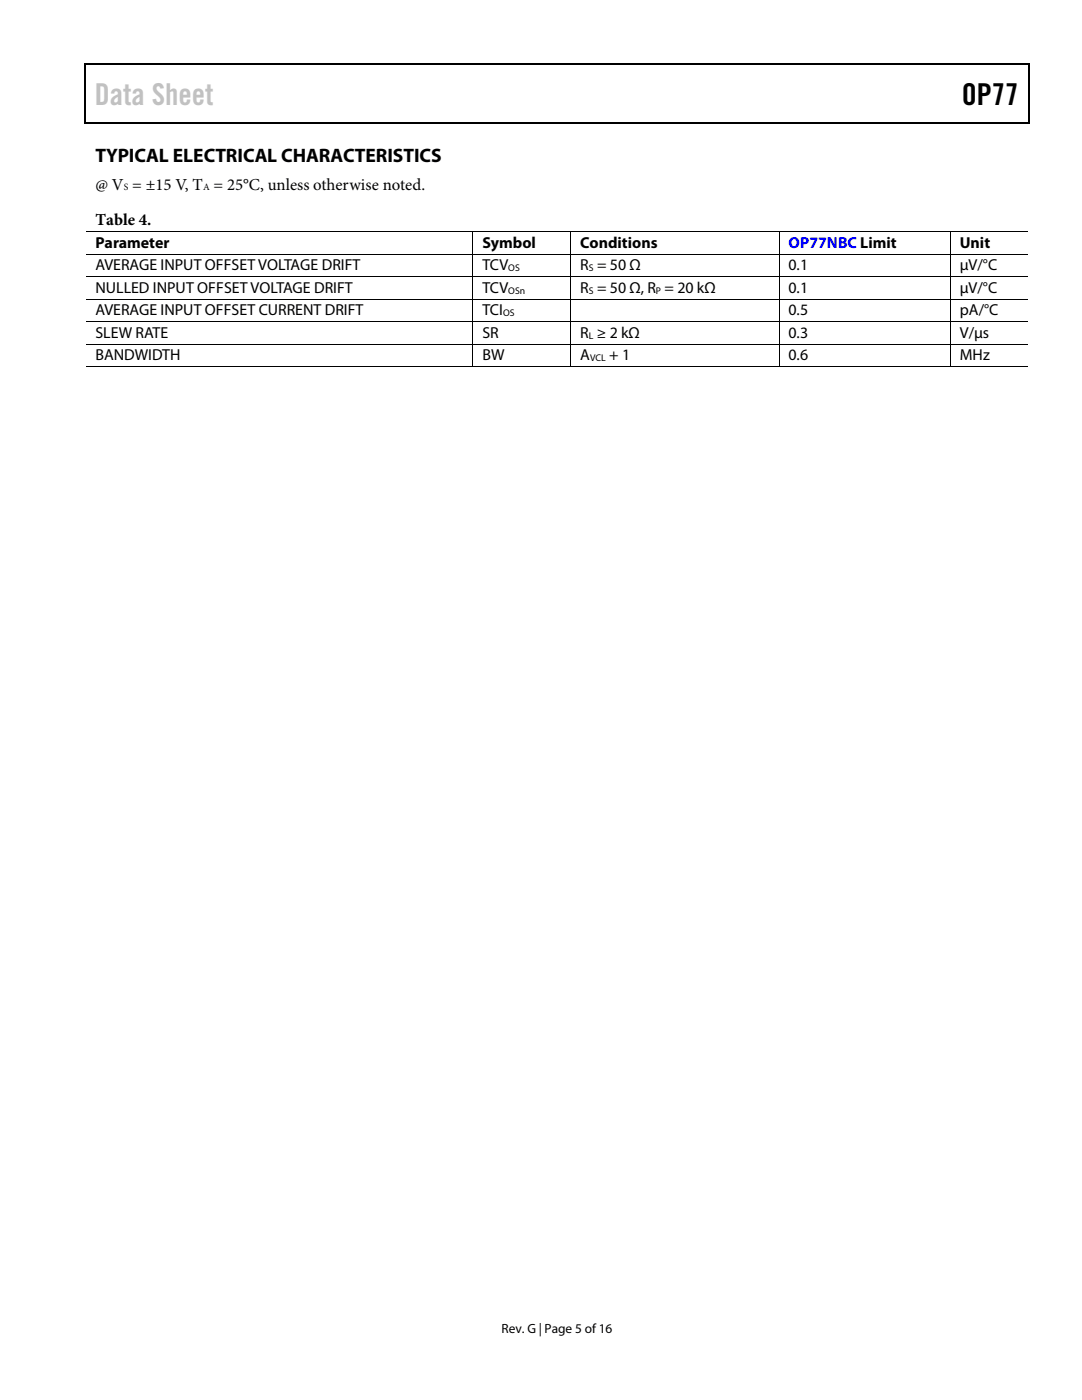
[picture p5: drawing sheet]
<svg xmlns="http://www.w3.org/2000/svg" width="216mm" height="279mm" viewBox="0 0 216 279" stroke-linecap="round" stroke-linejoin="round" font-family="sans-serif">
<defs><g id="words">
<text font-size="6" fill="#c1c1c1" x="18.9" y="20.9">Data Sheet</text>
<text font-size="6" x="191.9" y="20.9">OP77</text>
<text font-size="3.9" x="19" y="32.4">TYPICAL ELECTRICAL CHARACTERISTICS</text>
<g font-size="3.3">
<text x="19" y="37.8">@ V = ±15 V, T = 25°C, unless otherwise noted.</text>
<text x="19.1" y="45">Table 4.</text>
</g>
<g font-size="3.2">
<text x="19" y="49.5">Parameter</text>
<text x="19" y="54">AVERAGE INPUT OFFSET VOLTAGE DRIFT</text>
<text x="96.3" y="49.5">Symbol</text>
<text x="96.3" y="54">TCV</text>
<text x="115.8" y="49.5">Conditions</text>
<text x="115.8" y="54">R = 50 Ω</text>
<text x="157.4" y="54">0.1</text>
<text x="191.5" y="54">µV/°C</text>
<text x="191.5" y="49.5">Unit</text>
<text x="19" y="58.5">NULLED INPUT OFFSET VOLTAGE DRIFT</text>
<text x="96.3" y="58.5">TCV</text>
<text x="115.8" y="58.5">R = 50 Ω, R = 20 kΩ</text>
<text x="157.4" y="58.5">0.1</text>
<text x="191.5" y="58.5">µV/°C</text>
<text x="19" y="62.9">AVERAGE INPUT OFFSET CURRENT DRIFT</text>
<text x="96.3" y="62.9">TCI</text>
<text x="157.4" y="62.9">0.5</text>
<text x="191.5" y="62.9">pA/°C</text>
<text x="19" y="67.4">SLEW RATE</text>
<text x="19" y="71.9">BANDWIDTH</text>
<text x="96.3" y="67.4">SR</text>
<text x="96.3" y="71.9">BW</text>
<text x="115.8" y="71.9">A</text>
<text x="115.8" y="67.4">R ≥ 2 kΩ</text>
<text x="121.5" y="71.9">+ 1</text>
<text x="157.4" y="67.4">0.3</text>
<text x="157.4" y="71.9">0.6</text>
<text x="191.5" y="67.4">V/µs</text>
<text x="191.5" y="71.9">MHz</text>
</g>
<text font-size="3.2" fill="#00f" x="157.4" y="49.5">OP77NBC Limit</text>
<text font-size="2.7" x="100.1" y="266">Rev. G | Page 5 of16</text>
<g font-size="1.9">
<text x="24.7" y="38">S</text>
<text x="40.5" y="38">A</text>
<text x="101.4" y="54.1">OS</text>
<text x="101.4" y="58.6">OSn</text>
<text x="117.5" y="54.1">S</text>
<text x="117.5" y="58.6">S</text>
<text x="130.9" y="58.6">P</text>
<text x="100.4" y="63.1">OS</text>
<text x="117.5" y="67.6">L</text>
<text x="117.7" y="72.1">VCL</text>
</g>
</g></defs>
<g fill="#000">
<path d="M16.9 12.7h.2v1h-.2zM16.9 12.7h.2v.3h-.2zM82.5 12.7h.3v.3h-.3zM205.1 12.7h.3v1h-.3zM205.1 12.7h.3v.3h-.3zM16.9 24.4h.2v.2h-.2zM82.3 24.4h.2v.2h-.2zM205.1 24.4h.3v.2h-.3zM94.3 46.1h.1v.2h-.1zM94.3 50.7h.1v.1h-.1zM94.3 55.2h.1v.1h-.1zM94.3 59.6h.1v.2h-.1z"/>
<path d="M113.8 46.1h.2v.2h-.2zM113.8 50.7h.2v.1h-.2zM113.8 55.2h.2v.1h-.2zM113.8 59.6h.2v.2h-.2zM155.4 46.1h.1v.2h-.1zM155.4 50.7h.1v.1h-.1zM155.4 55.2h.1v.1h-.1zM155.4 59.6h.1v.2h-.1zM189.5 46.1h.2v.2h-.2zM189.5 50.7h.2v.1h-.2zM189.5 55.2h.2v.1h-.2zM189.5 59.6h.2v.2h-.2z"/>
<path d="M94.3 64.1h.1v.2h-.1zM94.3 68.6h.1v.1h-.1zM94.3 73.1h.1v.1h-.1zM113.8 64.1h.2v.2h-.2zM113.8 68.6h.2v.1h-.2zM113.8 73.1h.2v.1h-.2zM155.4 64.1h.1v.2h-.1zM155.4 68.6h.1v.1h-.1zM155.4 73.1h.1v.1h-.1zM189.5 64.1h.2v.2h-.2zM189.5 68.6h.2v.1h-.2zM189.5 73.1h.2v.1h-.2z"/>
</g>
<path d="M17 13.7v10.7M17.1 12.8h65.4M82.8 12.8h122.3M205.2 13.7v10.7M17.1 24.5h188" fill="none" stroke="#000" stroke-width=".25"/>
<g fill="none" stroke="#000" stroke-width=".2">
<path d="M17.1 46.2h77.2M17.1 50.8h77.2M17.1 55.2h77.2M17.1 59.7h77.2M94.4 46.3v4.4M94.4 50.8v4.4M94.4 55.3v4.3M94.4 59.8v4.3M94.4 46.2h19.4M94.4 50.8h19.4M94.4 55.2h19.4M94.4 59.7h19.4"/>
<path d="M113.9 46.3v4.4M113.9 50.8v4.4M113.9 55.3v4.3M113.9 59.8v4.3M114 46.2h41.4M114 50.8h41.4M114 55.2h41.4M114 59.7h41.4M155.4 46.3v4.4M155.4 50.8v4.4M155.4 55.3v4.3M155.4 59.8v4.3"/>
<path d="M155.5 46.2h34M155.5 50.8h34M155.5 55.2h34M155.5 59.7h34M189.6 46.3v4.4M189.6 50.8v4.4M189.6 55.3v4.3M189.6 59.8v4.3M189.7 46.2h15.4M189.7 50.8h15.4M189.7 55.2h15.4M189.7 59.7h15.4"/>
<path d="M17.1 64.2h77.2M17.1 68.7h77.2M17.1 73.2h77.2M94.4 64.3v4.3M94.4 68.7v4.4M94.4 64.2h19.4M94.4 68.7h19.4M94.4 73.2h19.4M113.9 64.3v4.3M113.9 68.7v4.4M114 64.2h41.4M114 68.7h41.4"/>
<path d="M114 73.2h41.4M155.4 64.3v4.3M155.4 68.7v4.4M155.5 64.2h34M155.5 68.7h34M155.5 73.2h34M189.6 64.3v4.3M189.6 68.7v4.4M189.7 64.2h15.4M189.7 68.7h15.4M189.7 73.2h15.4"/>
</g>
<use href="#words"/>
</svg>
